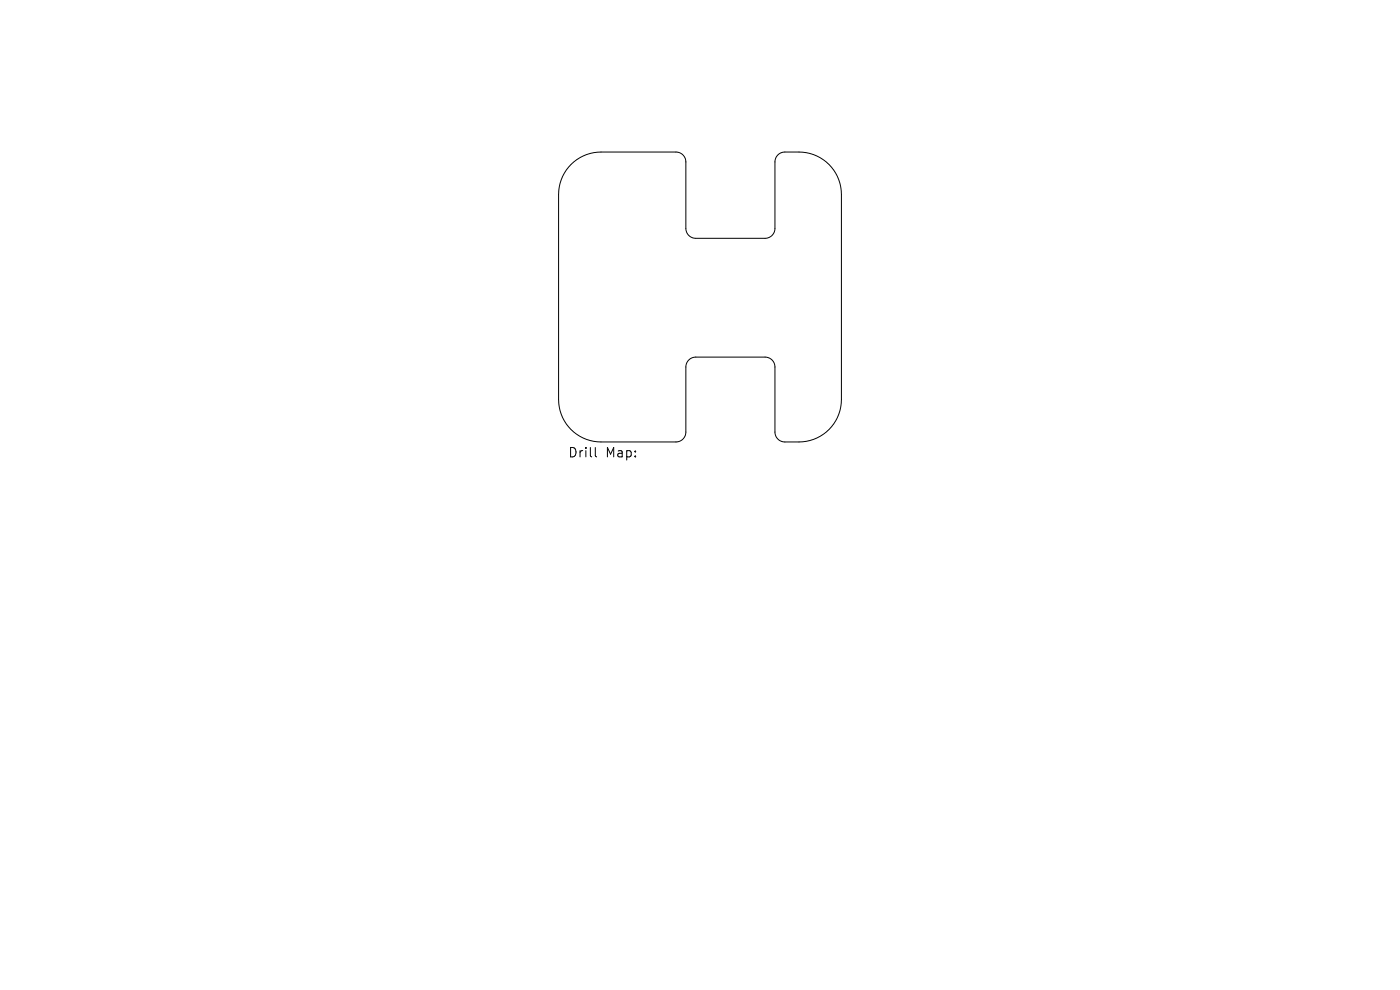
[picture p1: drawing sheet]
<svg xmlns="http://www.w3.org/2000/svg" width="297mm" height="210mm" viewBox="0 0 297 210" stroke-linecap="round" stroke-linejoin="round" font-family="sans-serif">
<defs><g id="words">
<g font-size="2.8">
<text x="120.4" y="97.3">Drill</text>
<text x="128.5" y="97.3">Map:</text>
</g>
</g></defs>
<path d="M121.1 34.9a9 9 0 0 1 6.4-2.6h15.9a2.1 2.1 0 0 1 2.1 2.1v14.1a2.1 2.1 0 0 0 2.1 2.1h14.7a2.1 2.1 0 0 0 2.1-2.1v-14.1a2.1 2.1 0 0 1 2.1-2.1 14.7 14.7 0 0 1 6.1 .5 9 9 0 0 1 5.9 8.5v43.5a9 9 0 0 1-9 9h-3a2.1 2.1 0 0 1-2.1-2.1v-13.8a2.1 2.1 0 0 0-2.1-2.1h-14.7a2.1 2.1 0 0 0-2.1 2.1v13.8a2.1 2.1 0 0 1-2.1 2.1h-15.9a9 9 0 0 1-9-9v-43.5a9 9 0 0 1 2.6-6.4zM126.3 94.9v1.7l.3 .3" fill="none" stroke="#000" stroke-width=".21"/>
<use href="#words"/>
</svg>
